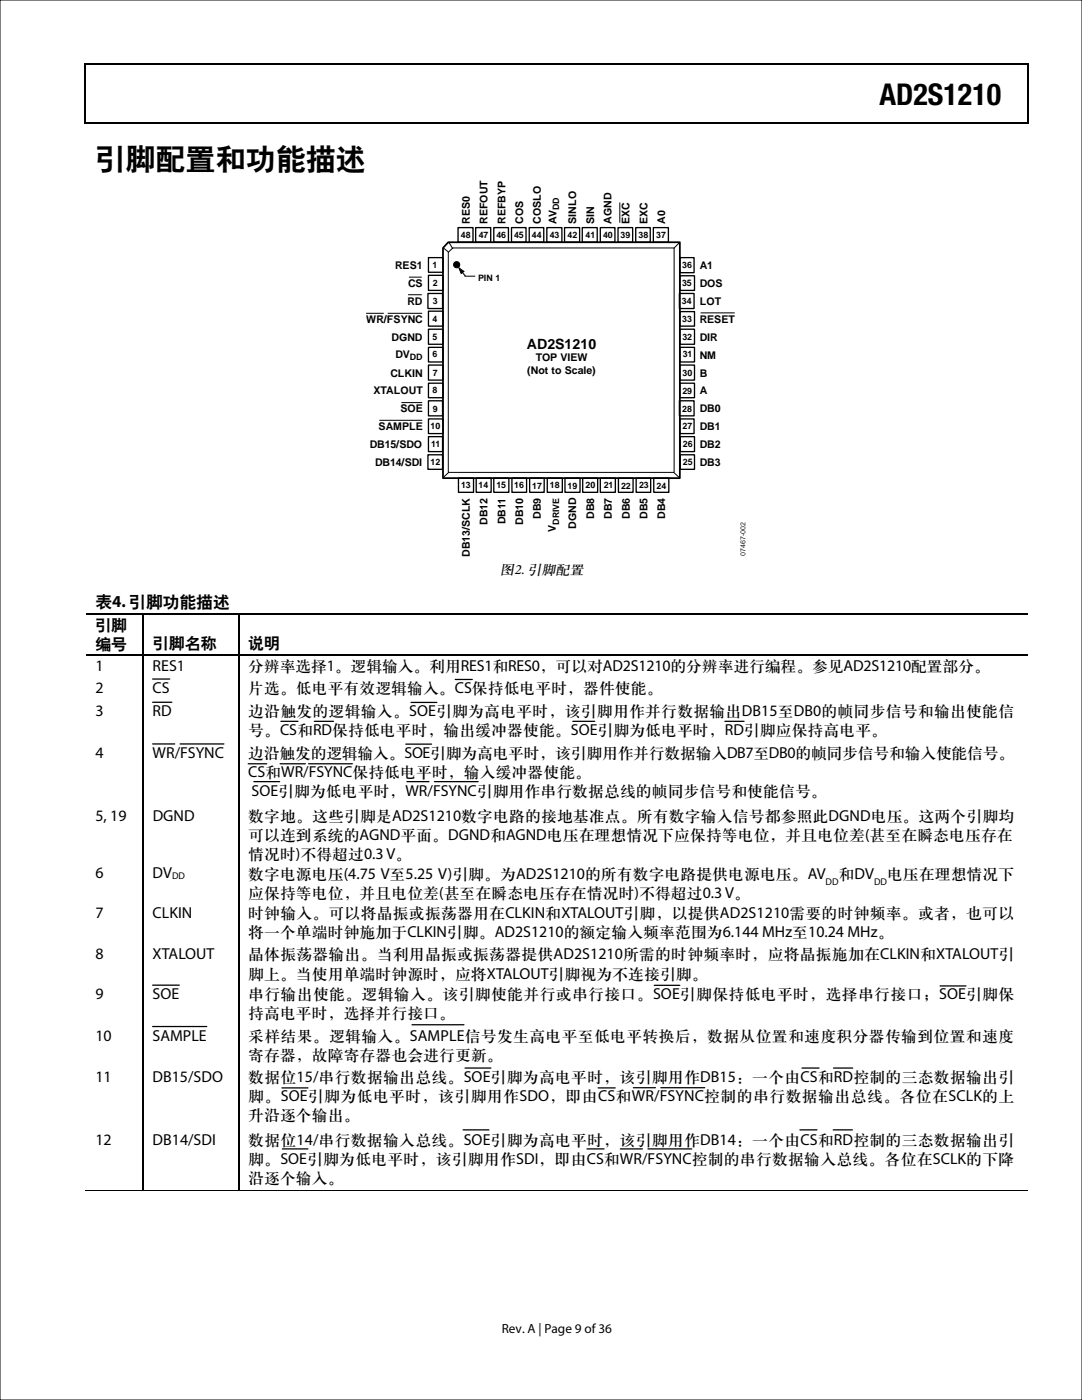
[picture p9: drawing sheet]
<svg xmlns="http://www.w3.org/2000/svg" width="216mm" height="279mm" viewBox="0 0 216 279" stroke-linecap="round" stroke-linejoin="round" font-family="sans-serif">
<defs><g id="words">
<g font-size="6">
<text x="175.5" y="21">AD2S1210</text>
<text x="19" y="33.6">引脚配置和功能描述</text>
</g>
<text font-size="3.3" x="19" y="121.1">表4. 引脚功能描述</text>
<g font-size="3.2">
<text x="19" y="125.8">引脚</text>
<text x="19" y="129.6">编号</text>
<text x="30.5" y="129.4">引脚名称</text>
<text x="49.5" y="129.4">说明</text>
<text x="19" y="133.9">1</text>
<text x="30.5" y="133.9">RES1</text>
<text x="49.5" y="134">分辨率选择1。逻辑输入。利用RES1和RES0，可以对AD2S1210的分辨率进行编程。参见AD2S1210配置部分。</text>
<text x="19" y="138.3">2</text>
<text x="19" y="142.9">3</text>
<text x="30.5" y="138.3">CS</text>
<text x="30.5" y="143">RD</text>
<text x="49.5" y="138.3">片选。低电平有效逻辑输入。CS保持低电平时，器件使能。</text>
<text x="49.5" y="143">边沿触发的逻辑输入。SOE引脚为高电平时，该引脚用作并行数据输出DB15至DB0的帧同步信号和输出使能信</text>
<text x="49.5" y="146.8">号。CS和RD保持低电平时，输出缓冲器使能。SOE引脚为低电平时，RD引脚应保持高电平。</text>
<text x="19" y="151.3">4</text>
<text x="30.5" y="151.3">WR/FSYNC</text>
<text x="49.5" y="151.3">边沿触发的逻辑输入。SOE引脚为高电平时，该引脚用作并行数据输入DB7至DB0的帧同步信号和输入使能信号。</text>
<text x="49.5" y="155.1">CS和WR/FSYNC保持低电平时，输入缓冲器使能。</text>
<text x="50.2" y="158.9">SOE引脚为低电平时，WR/FSYNC引脚用作串行数据总线的帧同步信号和使能信号。</text>
<text x="19" y="163.8">5, 19</text>
<text x="30.5" y="163.8">DGND</text>
<text x="49.5" y="163.8">数字地。这些引脚是AD2S1210数字电路的接地基准点。所有数字输入信号都参照此DGND电压。这两个引脚均</text>
<text x="49.5" y="167.6">可以连到系统的AGND平面。DGND和AGND电压在理想情况下应保持等电位，并且电位差(甚至在瞬态电压存在</text>
<text x="49.5" y="171.4">情况时)不得超过0.3 V。</text>
<text x="19" y="175.3">6</text>
<text x="30.5" y="175.3">DV</text>
<text x="49.5" y="175.4">数字电源电压(4.75 V至5.25 V)引脚。为AD2S1210的所有数字电路提供电源电压。AV</text>
<text x="49.5" y="179.2">应保持等电位，并且电位差(甚至在瞬态电压存在情况时)不得超过0.3 V。</text>
<text x="167.3" y="175.4">和DV</text>
<text x="177" y="175.4">电压在理想情况下</text>
<text x="19" y="183.2">7</text>
<text x="30.5" y="183.2">CLKIN</text>
<text x="49.5" y="183.2">时钟输入。可以将晶振或振荡器用在CLKIN和XTALOUT引脚，以提供AD2S1210需要的时钟频率。或者，也可以</text>
<text x="19" y="191.5">8</text>
<text x="30.5" y="191.5">XTALOUT</text>
<text x="49.5" y="191.5">晶体振荡器输出。当利用晶振或振荡器提供AD2S1210所需的时钟频率时，应将晶振施加在CLKIN和XTALOUT引</text>
<text x="49.5" y="187">将一个单端时钟施加于CLKIN引脚。AD2S1210的额定输入频率范围为6.144 MHz至10.24 MHz。</text>
<text x="49.5" y="195.3">脚上。当使用单端时钟源时，应将XTALOUT引脚视为不连接引脚。</text>
<text x="19" y="199.4">9</text>
<text x="30.5" y="199.4">SOE</text>
<text x="49.5" y="203.2">持高电平时，选择并行接口。</text>
<text x="49.5" y="199.4">串行输出使能。逻辑输入。该引脚使能并行或串行接口。SOE引脚保持低电平时，选择串行接口；SOE引脚保</text>
<text x="19" y="207.7">10</text>
<text x="30.5" y="207.7">SAMPLE</text>
<text x="49.5" y="207.7">采样结果。逻辑输入。SAMPLE信号发生高电平至低电平转换后，数据从位置和速度积分器传输到位置和速度</text>
<text x="19" y="215.9">11</text>
<text x="30.5" y="215.9">DB15/SDO</text>
<text x="49.5" y="216">数据位15/串行数据输出总线。SOE引脚为高电平时，该引脚用作DB15：一个由CS和RD控制的三态数据输出引</text>
<text x="49.5" y="211.5">寄存器，故障寄存器也会进行更新。</text>
<text x="49.5" y="219.8">脚。SOE引脚为低电平时，该引脚用作SDO，即由CS和WR/FSYNC控制的串行数据输出总线。各位在SCLK的上</text>
<text x="49.5" y="223.6">升沿逐个输出。</text>
<text x="19" y="228.5">12</text>
<text x="30.5" y="228.5">DB14/SDI</text>
<text x="49.5" y="232.3">脚。SOE引脚为低电平时，该引脚用作SDI，即由CS和WR/FSYNC控制的串行数据输入总线。各位在SCLK的下降</text>
<text x="49.5" y="228.5">数据位14/串行数据输入总线。SOE引脚为高电平时，该引脚用作DB14：一个由CS和RD控制的三态数据输出引</text>
<text x="49.5" y="236.1">沿逐个输入。</text>
</g>
<text font-size="2.9" x="99.8" y="114.5">图2. 引脚配置</text>
<text font-size="2.8" x="105.2" y="69.7">AD2S1210</text>
<text font-size="2.6" x="100.1" y="266">Rev. A | Page 9 of 36</text>
<g font-size="2.1">
<text x="93.7" y="44.7" transform="rotate(-90 93.7 44.7)">RES0</text>
<text x="97.3" y="44.7" transform="rotate(-90 97.3 44.7)">REFOUT</text>
<text x="100.9" y="44.7" transform="rotate(-90 100.9 44.7)">REFBYP</text>
<text x="104.4" y="44.7" transform="rotate(-90 104.4 44.7)">COS</text>
<text x="107.9" y="44.7" transform="rotate(-90 107.9 44.7)">COSLO</text>
<text x="111.1" y="44.7" transform="rotate(-90 111.1 44.7)">AV</text>
<text x="115" y="44.7" transform="rotate(-90 115 44.7)">SINLO</text>
<text x="118.5" y="44.7" transform="rotate(-90 118.5 44.7)">SIN</text>
<text x="122" y="44.7" transform="rotate(-90 122 44.7)">AGND</text>
<text x="125.6" y="44.7" transform="rotate(-90 125.6 44.7)">EXC</text>
<text x="129.2" y="44.7" transform="rotate(-90 129.2 44.7)">EXC</text>
<text x="132.7" y="44.7" transform="rotate(-90 132.7 44.7)">A0</text>
<text x="78.8" y="53.7">RES1</text>
<text x="139.6" y="53.7">A1</text>
<text x="81.4" y="57.3">CS</text>
<text x="139.6" y="57.3">DOS</text>
<text x="73.1" y="64.4">WR/FSYNC</text>
<text x="81.3" y="60.8">RD</text>
<text x="139.6" y="60.8">LOT</text>
<text x="139.6" y="64.5">RESET</text>
<text x="78.1" y="68">DGND</text>
<text x="78.9" y="71.4">DV</text>
<text x="139.6" y="71.6">NM</text>
<text x="139.6" y="68">DIR</text>
<text x="77.9" y="75.1">CLKIN</text>
<text x="105.2" y="74.7">(Not to Scale)</text>
<text x="106.9" y="72.1">TOP VIEW</text>
<text x="139.6" y="75.2">B</text>
<text x="74.5" y="78.7">XTALOUT</text>
<text x="79.9" y="82.3">SOE</text>
<text x="139.6" y="78.7">A</text>
<text x="139.6" y="82.3">DB0</text>
<text x="73.8" y="89.5">DB15/SDO</text>
<text x="75.5" y="85.8">SAMPLE</text>
<text x="139.6" y="85.9">DB1</text>
<text x="139.6" y="89.5">DB2</text>
<text x="74.8" y="93">DB14/SDI</text>
<text x="139.6" y="93">DB3</text>
<text x="97.3" y="104.7" transform="rotate(-90 97.3 104.7)">DB12</text>
<text x="100.9" y="104.6" transform="rotate(-90 100.9 104.6)">DB11</text>
<text x="104.4" y="104.7" transform="rotate(-90 104.4 104.7)">DB10</text>
<text x="107.9" y="103.5" transform="rotate(-90 107.9 103.5)">DB9</text>
<text x="110.9" y="106.1" transform="rotate(-90 110.9 106.1)">V</text>
<text x="115" y="105.6" transform="rotate(-90 115 105.6)">DGND</text>
<text x="118.6" y="103.5" transform="rotate(-90 118.6 103.5)">DB8</text>
<text x="122.1" y="103.5" transform="rotate(-90 122.1 103.5)">DB7</text>
<text x="125.6" y="103.5" transform="rotate(-90 125.6 103.5)">DB6</text>
<text x="129.2" y="103.5" transform="rotate(-90 129.2 103.5)">DB5</text>
<text x="132.8" y="103.5" transform="rotate(-90 132.8 103.5)">DB4</text>
<text x="93.7" y="111.1" transform="rotate(-90 93.7 111.1)">DB13/SCLK</text>
</g>
<g font-size="2">
<text x="164.7" y="176.6">DD</text>
<text x="174.4" y="176.6">DD</text>
</g>
<text font-size="1.9" x="34.4" y="175.4">DD</text>
<g font-size="1.8">
<text x="111.6" y="41.9" transform="rotate(-90 111.6 41.9)">DD</text>
<text x="92" y="47.5">48</text>
<text x="95.5" y="47.5">47</text>
<text x="99.1" y="47.5">46</text>
<text x="102.6" y="47.5">45</text>
<text x="106.1" y="47.5">44</text>
<text x="109.7" y="47.5">43</text>
<text x="113.2" y="47.5">42</text>
<text x="116.8" y="47.5">41</text>
<text x="120.3" y="47.5">40</text>
<text x="123.8" y="47.5">39</text>
<text x="127.4" y="47.5">38</text>
<text x="131" y="47.5">37</text>
<text x="86.3" y="53.5">1</text>
<text x="136.1" y="53.5">36</text>
<text x="86.4" y="57.1">2</text>
<text x="95.4" y="56">PIN 1</text>
<text x="136.1" y="57.1">35</text>
<text x="86.3" y="64.2">4</text>
<text x="86.4" y="60.7">3</text>
<text x="136.1" y="60.7">34</text>
<text x="136.1" y="64.2">33</text>
<text x="81.8" y="71.9">DD</text>
<text x="86.3" y="71.3">6</text>
<text x="86.3" y="67.8">5</text>
<text x="136.2" y="67.8">32</text>
<text x="136.2" y="71.3">31</text>
<text x="86.3" y="75">7</text>
<text x="136.2" y="75">30</text>
<text x="86.3" y="78.5">8</text>
<text x="86.3" y="82.2">9</text>
<text x="136.1" y="82.1">28</text>
<text x="136.2" y="78.6">29</text>
<text x="85.9" y="85.7">10</text>
<text x="86" y="89.3">11</text>
<text x="136.2" y="85.7">27</text>
<text x="136.2" y="89.3">26</text>
<text x="85.9" y="92.8">12</text>
<text x="136.2" y="92.8">25</text>
<text x="92" y="97.5">13</text>
<text x="95.5" y="97.5">14</text>
<text x="99" y="97.5">15</text>
<text x="102.6" y="97.5">16</text>
<text x="106.2" y="97.5">17</text>
<text x="109.7" y="97.5">18</text>
<text x="113.2" y="97.5">19</text>
<text x="116.8" y="97.5">20</text>
<text x="120.5" y="97.5">21</text>
<text x="123.9" y="97.5">22</text>
<text x="127.5" y="97.5">23</text>
<text x="131" y="97.5">24</text>
<text x="111.6" y="104.7" transform="rotate(-90 111.6 104.7)">DRIVE</text>
</g>
<text font-size="1.4" fill="#231f20" x="148.7" y="110.9" transform="rotate(-90 148.7 110.9)">07467-002</text>
</g></defs>
<g fill="#000">
<path d="M16.9 12.7h.2v1h-.2zM205.1 12.7h.2v1h-.2zM205.1 12.7h.2v.3h-.2zM82.3 24.4h.2v.3h-.2zM205.1 24.4h.2v.3h-.2zM28.4 122.3h.3v.3h-.3zM28.4 130.6h.3v.2h-.3zM47.5 122.3h.3v.3h-.3zM47.5 130.6h.3v.2h-.3zM47.5 237.6h.2v.1h-.2z"/>
<path d="M91.6 53.4l.4 1.2 .5-.4zM92 54.1l.8 .9z"/>
<circle cx="91.1" cy="52.8" r=".62"/>
</g>
<g fill="none" stroke="#000" stroke-width=".25">
<path d="M16.9 12.8h188.2M17 13.7v11M205.2 13.7v11M16.9 24.5h188.2M17.1 122.4h11.3M17.1 130.7h11.3M28.6 122.6v115M28.7 122.4h18.8M28.7 130.7h18.8M30.5 135.5h3.4M47.6 122.6v115M47.8 122.4h157.3"/>
<path d="M47.8 130.7h157.3M90.8 135.6h3.4M30.5 140.2h3.8M30.5 148.5h4.4M35.9 148.5h8.8M49.5 152.4h3.7M50.7 156h5.1M55.9 152.4h5M56 144h3.5M61.6 152.4h8.7M62.7 144h3.8M81 148.5h5.1"/>
<path d="M81.2 156h4.4M82 140.2h5.2M86.7 156h8.7M114.3 144h4.4M144.6 144h3.9M30.5 196.6h5.3M130.6 196.6h5.1M187.6 196.8h5.1M30.5 204.9h10.8M56.2 217.1h5.2M82.2 204.5h10.4M92.8 213.2h5.2"/>
<path d="M119.3 217.1h3.5M126.4 217.1h4.4M131.9 217.1h8.7M160 213.2h3.4M166.3 213.2h3.8M56.3 229.3h5.1M92.4 225.5h5.2M117.1 229.3h3.4M123.8 229.3h4.4M129.3 229.3h8.7M159.6 225.5h3.4M166.3 225.5h3.8"/>
</g>
<g fill="none" stroke="#000" stroke-width=".26">
<path d="M85.4 58.6h2.9v3h-2.9zM85.5 54.9h2.9v3.1h-2.9zM85.5 51.4h2.9v2.9h-2.9zM91.4 45.4h3v2.9h-3zM94.9 45.4h3v2.9h-3zM98.5 45.4h3v2.9h-3zM102.1 45.4h2.9v2.9h-2.9zM105.6 45.4h2.9v2.9h-2.9zM109.1 45.4h3v2.9h-3zM112.6 45.4h3.1v2.9h-3.1zM116.2 45.4h3v2.9h-3zM119.8 45.4h2.9v2.9h-2.9z"/>
<path d="M123.3 45.4h2.9v2.9h-2.9zM126.9 45.4h2.9v2.9h-2.9zM130.4 45.4h3v2.9h-3zM135.6 58.6h2.9v3h-2.9zM135.7 55h2.9v3h-2.9zM135.7 51.4h2.8v3h-2.8zM85.5 62.1h2.9v3h-2.9zM85.5 72.9h2.9v3h-2.9zM85.5 69.3h2.9v2.9h-2.9zM85.5 65.7h2.9v3h-2.9zM85.5 76.5h2.9v2.9h-2.9zM85.5 80h2.8v3h-2.8z"/>
<path d="M135.6 80h2.9v3h-2.9zM135.7 62.2h2.9v2.9h-2.9zM135.7 72.9h2.9v3h-2.9zM135.7 69.3h2.9v2.9h-2.9zM135.7 65.7h2.9v3h-2.9zM135.7 76.5h2.9v2.9h-2.9zM85.4 90.8h2.9v2.9h-2.9zM85.5 83.6h2.9v2.9h-2.9zM85.5 87.1h2.8v3h-2.8zM91.5 95.4h3v2.9h-3zM95 95.4h3v2.9h-3zM98.5 95.4h3v2.9h-3z"/>
<path d="M102.2 95.4h2.9v2.9h-2.9zM105.7 95.4h2.9v2.9h-2.9zM109.2 95.4h3v2.9h-3zM112.7 95.4h3v2.9h-3zM116.3 95.4h3v2.9h-3zM119.8 95.4h3v2.9h-3zM123.4 95.4h2.9v2.9h-2.9zM126.9 95.4h2.9v2.9h-2.9zM130.5 95.4h3v2.9h-3zM135.7 83.6h2.8v2.9h-2.8zM135.7 90.8h2.9v2.9h-2.9zM135.7 87.1h2.9v3h-2.9z"/>
</g>
<path d="M89.5 48.3h46.2v47.1h-47.3v-45.9z" fill="none" stroke="#000" stroke-width=".35"/>
<g fill="none" stroke="#000" stroke-width=".2">
<path d="M81.4 58.8h2.8M81.6 55.3h2.6M88.5 49.5l1 .8M89.5 50.4l.8-.9h44.2v44.8h-45zM89.6 48.4l.7 1.1M91.6 53.4l.9 .8-.5 .4zM92 54.1l.8 .9M92.8 55.1h1.9M123.7 40.4v4M135.5 48.5l-1 1M77.4 62.5h6.8M139.8 62.4h6.8"/>
<path d="M75.7 83.9h8.5M80.1 80.3h4.1M89.5 94.4l-1.1 .9M134.5 94.4l1 .8M16.9 237.6h30.6M47.7 237.6h157.4"/>
<circle cx="91.1" cy="52.8" r=".62"/>
</g>
<path d="M73.1 62.5h3.5" fill="none" stroke="#000" stroke-width=".2" stroke-dasharray="4.2 4.2" stroke-linecap="butt"/>
<path d="M0 0h215.9v279.4h-215.9z" fill="none" stroke="#090103" stroke-width=".2"/>
<use href="#words"/>
</svg>
